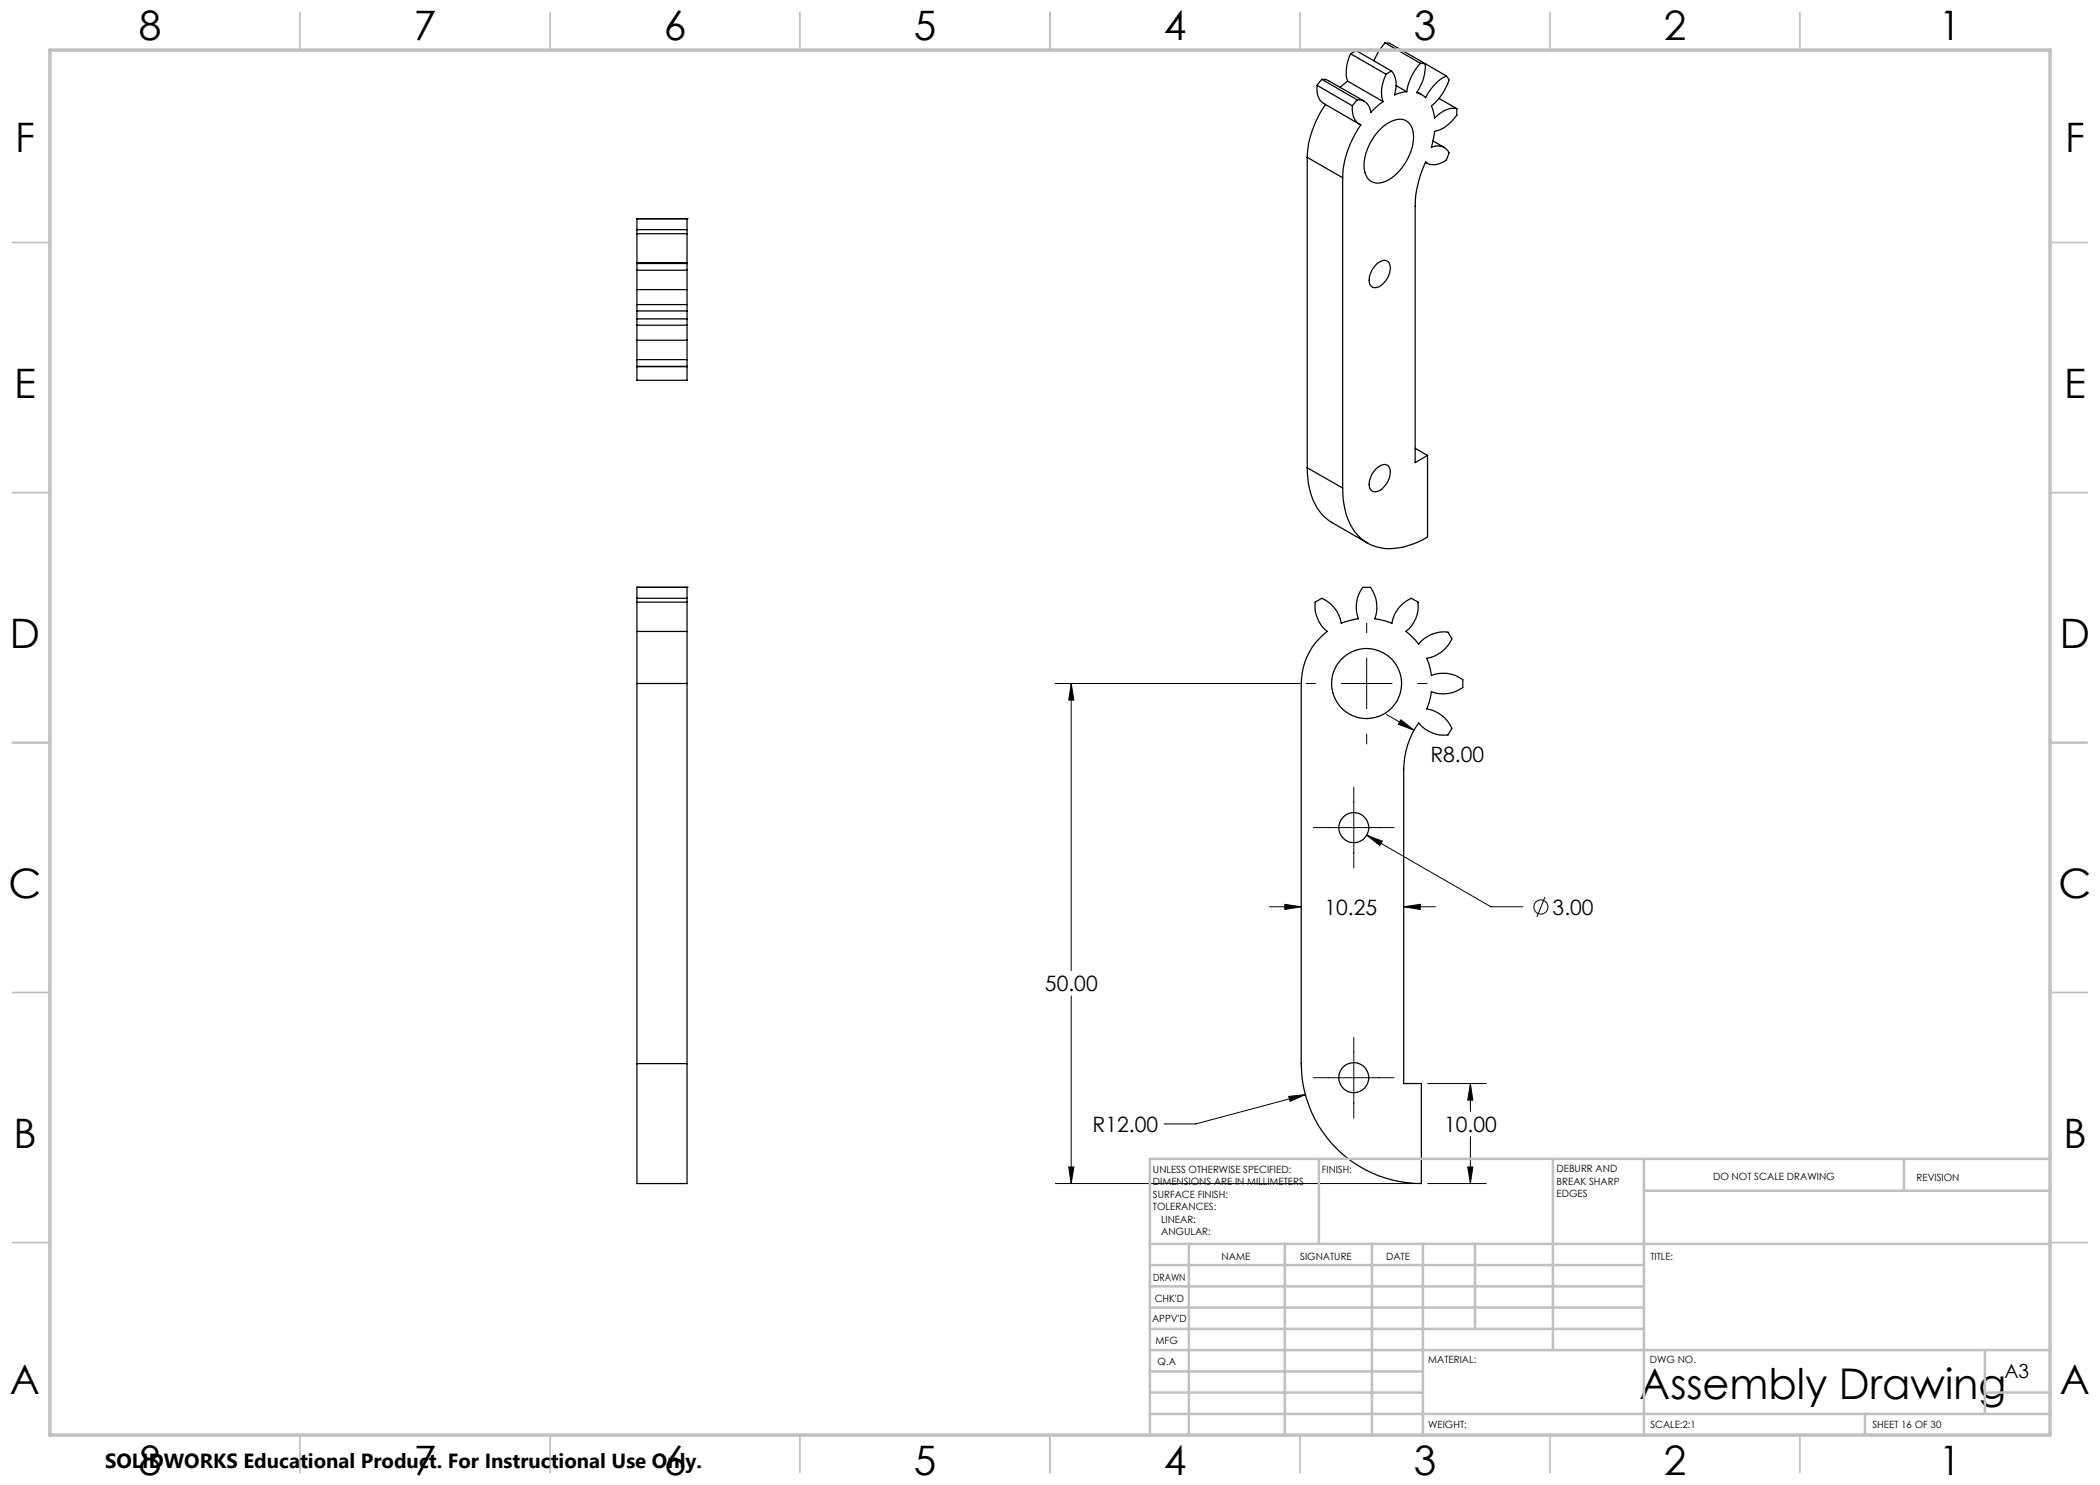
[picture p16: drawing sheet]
<svg xmlns="http://www.w3.org/2000/svg" width="420mm" height="297mm" viewBox="0 0 420 297" stroke-linecap="round" stroke-linejoin="round" font-family="sans-serif">
<defs><g id="words">
<text font-size="8.5" x="327.9" y="279.7">Assembly Drawing</text>
<g font-size="8.1">
<text x="27.7" y="8">8</text>
<text x="82.7" y="8">7</text>
<text x="132.7" y="8">6</text>
<text x="182.7" y="8">5</text>
<text x="232.7" y="8">4</text>
<text x="282.7" y="8">3</text>
<text x="332.7" y="8">2</text>
<text x="387.7" y="8">1</text>
<text x="3" y="30.4">F</text>
<text x="413" y="30.4">F</text>
<text x="2.8" y="79.6">E</text>
<text x="412.8" y="79.6">E</text>
<text x="2" y="129.6">D</text>
<text x="412" y="129.6">D</text>
<text x="1.7" y="179.6">C</text>
<text x="411.7" y="179.6">C</text>
<text x="2.7" y="229.6">B</text>
<text x="412.7" y="229.6">B</text>
<text x="2" y="278.9">A</text>
<text x="412" y="278.9">A</text>
<text x="27.7" y="295">8</text>
<text x="82.7" y="295">7</text>
<text x="132.7" y="295">6</text>
<text x="182.7" y="295">5</text>
<text x="232.7" y="295">4</text>
<text x="282.7" y="295">3</text>
<text x="332.7" y="295">2</text>
<text x="387.7" y="295">1</text>
</g>
<g font-size="4.2">
<text x="286.1" y="152.5">R8.00</text>
<text x="264.9" y="183">10.25</text>
<text x="310.5" y="182.9">3.00</text>
<text x="209" y="198.2">50.00</text>
<text x="218.5" y="226.4">R12.00</text>
<text x="288.8" y="226.4">10.00</text>
</g>
<text font-size="4.1" x="21" y="293.7">SOLIDWORKS Educational Product. For Instructional Use Only.</text>
<text font-size="3.9" x="400.9" y="275.5">A3</text>
<g font-size="2">
<text x="230.6" y="234.6">UNLESS OTHERWISE SPECIFIED:</text>
<text x="230.6" y="237.1">DIMENSIONS ARE IN MILLIMETERS</text>
<text x="230.6" y="239.6">SURFACE FINISH:</text>
<text x="264.4" y="234.6">FINISH:</text>
<text x="311.3" y="234.5">DEBURR AND</text>
<text x="311.3" y="237">BREAK SHARP</text>
<text x="311.3" y="239.5">EDGES</text>
<text x="342.6" y="236">DO NOT SCALE DRAWING</text>
<text x="383.3" y="236.2">REVISION</text>
<text x="230.6" y="242.1">TOLERANCES:</text>
<text x="232.2" y="244.6">LINEAR:</text>
<text x="232.2" y="247.1">ANGULAR:</text>
<text x="244.3" y="252">NAME</text>
<text x="260" y="251.9">SIGNATURE</text>
<text x="277.2" y="251.9">DATE</text>
<text x="330.1" y="251.9">TITLE:</text>
<text x="230.6" y="256.1">DRAWN</text>
<text x="230.9" y="260.3">CHK'D</text>
<text x="230.4" y="264.4">APPV'D</text>
<text x="231.1" y="268.8">MFG</text>
<text x="231.5" y="273">Q.A</text>
<text x="285.6" y="272.5">MATERIAL:</text>
<text x="330" y="272.5">DWG NO.</text>
<text x="285.6" y="285.5">WEIGHT:</text>
<text x="330.1" y="285.6">SCALE:2:1</text>
<text x="374.5" y="285.6">SHEET 16 OF 30</text>
</g>
</g></defs>
<g fill="none" stroke="#000" stroke-width=".25">
<path d="M263.4 17.1a3.5 3.5 0 0 0 1.4 3.6l7 4.1M263.4 17.1l7.1 4.1M264.4 15.9l-1 1.2M264.4 15.9h.5l.9 .3 7.1 4M264.4 15.9l7 4.1M269.5 16.2l-1.5 1.3M269.5 16.2l7.1 4.1M270.1 10.8a7.5 7.5 0 0 0-.6 5.4M270.1 10.8l1.2-.7 7 4.1M270.1 10.8l7.1 4M271.4 20l-.9 1.2M271.4 20a2.58 2.58 0 0 1 2.8 2.5l2.4-2.2"/>
<path d="M277 8.6l-1.4 1.9-.8 1.7M277 8.6l1 .1 7 4M277 8.6l7.1 4.1M277.2 14.8a7 7 0 0 0-.6 5.5M278.3 14.2l-1.1 .6M278.3 14.2a4.8 4.8 0 0 1 .6 4.8l1-.4 1.4-.3M279.2 17.1l2.1 1.2M283.4 18.4l.9 .5M284.1 12.7a10.6 10.6 0 0 0-2.8 5.6M284.1 12.7h.9M285 12.7a9.3 9.3 0 0 1-1.6 5.8l.9 .4 .8 .6a9.1 9.1 0 0 1 4.2-4.3M285 12.7l4.3 2.5"/>
<path d="M287.8 19.7l3.6 2M289.3 15.2l.4 .7a9.9 9.9 0 0 1-3.4 5.3l.6 2.4a5 5 0 0 1 4.5-1.9M261.4 31.5l7.1 4.1M261.4 31.5v62.1M265.1 20.9a20.1 20.1 0 0 0-3.7 10.6M268.5 35.6v62M270.5 21.2a3.4 3.4 0 0 0 1.7 3.8 19.7 19.7 0 0 0-3.7 10.6M276.3 25.6a4.9 4.9 0 0 1 4.7-1.6 3.4 3.4 0 0 1 1.7 3.4 10.6 10.6 0 0 1-5.9 9 2.75 2.75 0 0 1-3.9-2.5 10.5 10.5 0 0 1 3.4-8.3zM285.1 32.5l.3 .2M286.6 28.2l2.2 1.3M291.4 21.7v1.2a7.1 7.1 0 0 1-4.5 3.4l-.6 3.2a2.51 2.51 0 0 1 3.5 1.1l-.1 .3a2.31 2.31 0 0 1-2.2 1.9 2.66 2.66 0 0 1-2.4-.4 21.9 21.9 0 0 0-2.1 8.8v51.3l2.5-1.4M127.4 52.7v1.3"/>
<path d="M127.4 54v3.9M127.4 57.9v3M127.4 46.7v5.9M127.4 45.9v.8M127.4 43.7v2.2M127.4 43.7h.1M127.4 52.6v.1M127.4 52.7h10M127.4 43.7h10M127.4 54h10M127.4 57.9h10M127.4 52.6h10"/>
<path d="M127.4 46.7h10M127.4 45.9h10M137.4 52.7v1.3M137.4 54v3.9M137.4 57.9v3M137.4 46.7v5.9M137.4 45.9v.8M137.4 43.7v2.2M137.4 43.7h.1M137.4 52.6v.1M275.2 53l.7-.6a1.33 1.33 0 0 1 1.6-.2 1.33 1.33 0 0 1 .6 1.6 4.3 4.3 0 0 1-2.9 3.7 1.39 1.39 0 0 1-1.3-1.9l.4-1.4zM127.4 62.2v1.6"/>
<path d="M127.4 60.9v1.3M127.4 63.8v1.2M127.4 68v3.9M127.4 71.9v1.4M127.4 65v3M127.4 73.3v2.8h10v-2.8M127.4 73.3h.1M127.4 60.9h10M127.4 65h10M127.4 73.3h10M127.4 63.8h10M127.4 62.2h10"/>
<path d="M127.4 68h10M127.4 71.9h10M137.4 62.2v1.6M137.4 60.9v1.3M137.4 63.8v1.2M137.4 68v3.9M137.4 71.9v1.4M137.4 65v3M137.4 73.3h.1M261.4 93.6a13.9 13.9 0 0 0 3 9.3l2 1.6 7.1 4.1M261.4 93.6l7.1 4M275.2 93.8a1.81 1.81 0 0 1 2.5-.6 3.7 3.7 0 0 1-1.1 4.4 1.6 1.6 0 0 1-2.5 .3 3.6 3.6 0 0 1 1.1-4.1z"/>
<path d="M283 89.7l2.5 1.4M285.5 91.1v16.3a13.1 13.1 0 0 1-10.5 1.9 9.3 9.3 0 0 1-6-7.3 16.5 16.5 0 0 1-.5-4.4M127.4 119.7v.7M127.4 117.5v2.2M127.4 117.5h.1M127.4 117.5h10M127.4 119.7h10M137.4 119.7v.7M137.4 117.5v2.2M137.4 117.5h.1M127.4 126.3v10.4M127.4 120.4v5.9"/>
<path d="M127.4 126.3h10M127.4 136.7h10M127.4 136.7v76M127.4 120.4h10M137.4 126.3v10.4M137.4 120.4v5.9M137.4 136.7v76M263 120.4l1.4-.7a6.6 6.6 0 0 1 3.9 5l1.2-.5 2.2-.4a6.8 6.8 0 0 1 .8-6.3h1.6a6.8 6.8 0 0 1 .9 6.3l2.1 .4 1.3 .5a6.6 6.6 0 0 1 3.9-5l1.3 .7a6.4 6.4 0 0 1-2.4 5.9l2.5 2.5a6.4 6.4 0 0 1 5.9-2.4l.8 1.4a6.6 6.6 0 0 1-5 3.9l.4 1.2 .5 2.2a6.5 6.5 0 0 1 6.3 .8v1.6a6.8 6.8 0 0 1-6.3 .9l-.5 2.1-.4 1.3a6.6 6.6 0 0 1 5 3.9l-.8 1.3a6.6 6.6 0 0 1-5.9-2.4 16 16 0 0 0-3 9.3v62.8h3.6v20a24 24 0 0 1-24.1-24v-76a13.1 13.1 0 0 1 5.2-10.4 6.6 6.6 0 0 1-2.4-5.9zM127.4 212.7v24h10v-24M127.4 212.7h10"/>
<circle cx="273.3" cy="136.7" r="7"/>
<circle cx="270.8" cy="165.5" r="3"/>
<circle cx="270.8" cy="215.5" r="3"/>
</g>
<g fill="none" stroke="#000" stroke-width=".2">
<path d="M211.1 136.7h48.9M214.2 136.7l.6 3.3h-1.1zM214.2 136.7v57.4M261.2 136.7h2M268.3 136.7h10.1M273.3 124.6v1.9M273.3 131.6v10.2M283.5 136.7h1.9M270.8 157.4v16.2M273.3 146.9v1.9M277.3 142.9l5.5 3.1M280.2 144l2.6 2-3.1-1.2z"/>
<path d="M262.7 165.5h16.1M273.4 167l3.1 1.2-.6 .9zM273.4 167l24.8 14.4h6.4M309 179.4l-1.6 4M214.2 199.2v37.5M253.9 181.4h6.3M257 180.9l3.2 .5-3.2 .5zM280.7 181.4l3.4-.5v1zM280.7 181.4h6.4M257.7 219.3l3.4-.4-3.1 1.4zM261.1 218.9l-22 5.9h-6.3M262.7 215.5h16.1"/>
<path d="M270.8 207.5v16.1M285.5 216.7h11.8M294.1 216.7l.5 3.3h-1.1zM294.1 216.7v5.6M211.1 236.7h71.9M213.7 233.4h1.1l-.6 3.3zM285.5 236.7h11.8M293.5 233.4h1.1l-.5 3.3zM294.1 227.3v9.4"/>
<circle cx="308.2" cy="181.4" r="1.41"/>
</g>
<g fill="none" stroke="#c0c0c0" stroke-width=".35">
<path d="M60 2.5v7.5M110 2.5v7.5M160 2.5v7.5M210 2.5v7.5M260 2.5v7.5M310 2.5v7.5M360 2.5v7.5M2.5 48.5h7.5M410 48.5h7.5M2.5 98.5h7.5M410 98.5h7.5M2.5 148.5h7.5"/>
<path d="M410 148.5h7.5M2.5 198.5h7.5M410 198.5h7.5M2.5 248.5h7.5M410 248.5h7.5M60 287v7.5M110 287v7.5M160 287v7.5M210 287v7.5M260 287v7.5M310 287v7.5M360 287v7.5"/>
</g>
<g fill="none" stroke="#c0c0c0" stroke-width=".5">
<path d="M263.8 231.8v17M310.6 231.8v38.2M328.8 231.8v55.2M328.8 238.2h81.2M380.8 231.8v6.4M410 231.8h-180v55.2M230 248.8h180M230 257.3h98.8M230 253h98.8M237.8 248.8v38.2M257 248.8v38.2M274.4 248.8v38.2"/>
<path d="M284.6 248.8v38.2M295 248.8v17M230 265.8h98.8M230 261.5h98.8M230 278.5h54.6M230 274.3h54.6M230 270h180M397 278.5h13M397 270v12.8M230 282.8h180M373 282.8v4.2"/>
</g>
<path d="M10 10h400v277h-400z" fill="none" stroke="#c0c0c0" stroke-width=".7"/>
<path d="M280.2 144l-.5 .8 3.1 1.2zM214.2 136.7l.6 3.3h-1.1zM213.7 233.4h1.1l-.6 3.3zM280.7 181.4l3.4-.5v1zM257 180.9l3.2 .5-3.2 .5zM257.7 219.3l.3 1 3.1-1.4zM294.1 216.7l.5 3.3h-1.1zM293.5 233.4h1.1l-.5 3.3zM273.4 167l2.5 2.1 .6-.9z" fill="#000"/>
<use href="#words"/>
</svg>
